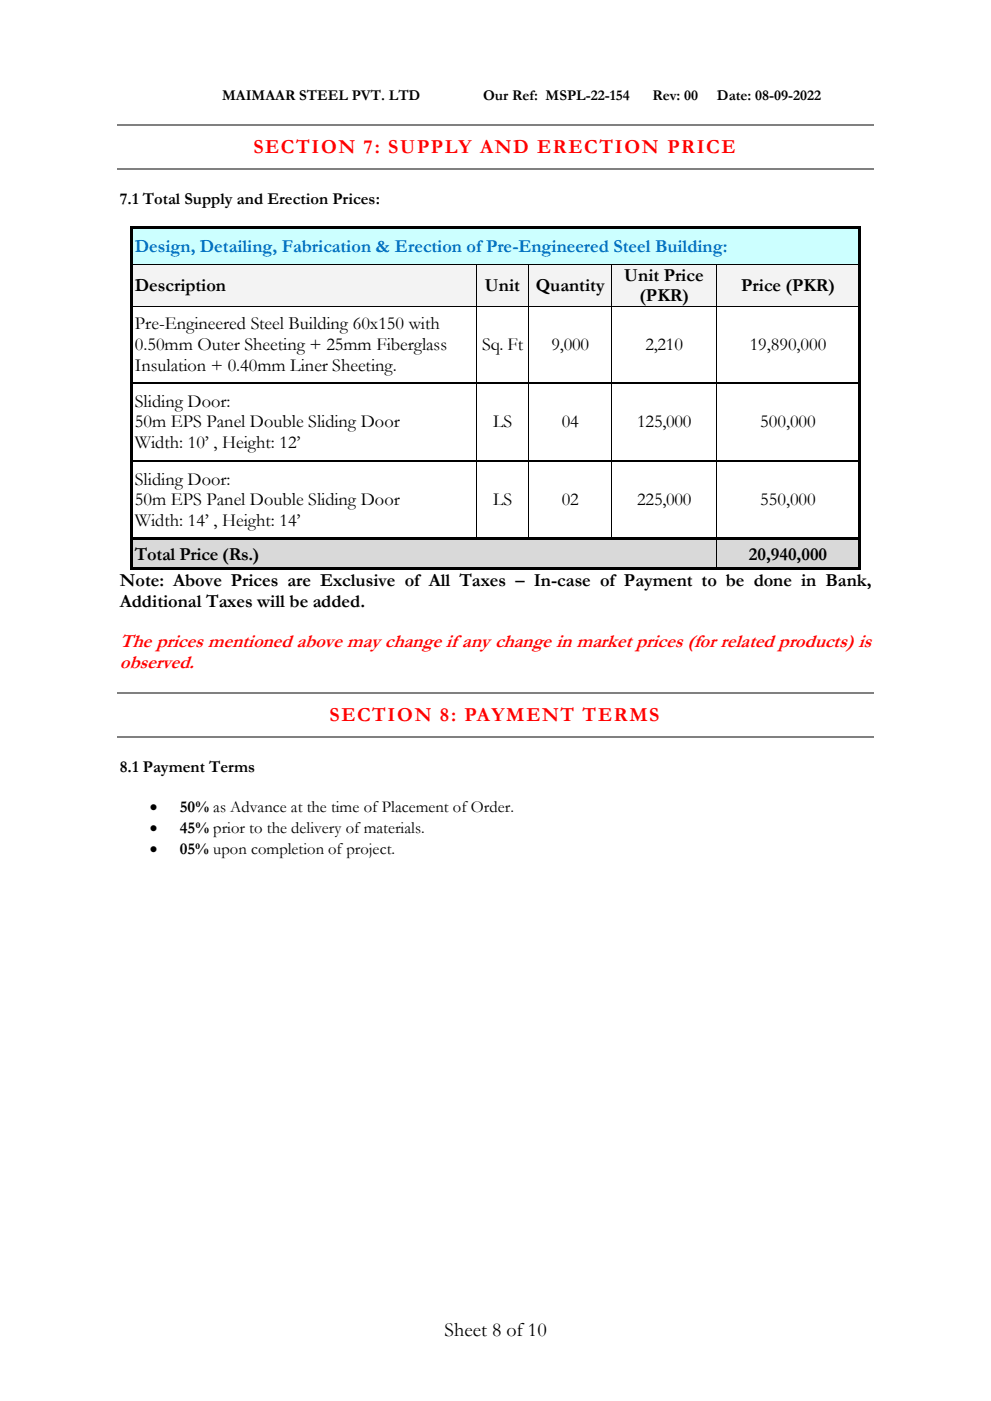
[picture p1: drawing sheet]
<svg xmlns="http://www.w3.org/2000/svg" width="210mm" height="297mm" viewBox="0 0 210 297" stroke-linecap="round" stroke-linejoin="round" font-family="sans-serif">
<defs><g id="words">
<g font-size="4.2" fill="#f00">
<text x="53.7" y="32.4">SECTION 7: SUPPLY AND ERECTION PRICE</text>
<text x="69.9" y="152.8">SECTION 8: PAYMENT TERMS</text>
</g>
<text font-size="4.2" x="94.3" y="283.2">Sheet 8 of10</text>
<g font-size="4.1" fill="#f00">
<text x="25.4" y="137.2">The prices mentioned above may change if any change in market prices (for related products) is</text>
<text x="25.4" y="141.5">observed.</text>
</g>
<text font-size="3.9" fill="#0070c0" x="28.6" y="53.5">Design, Detailing, Fabrication &amp; Erection of Pre-Engineered Steel Building:</text>
<g font-size="3.9">
<text x="132.3" y="59.5">Unit Price</text>
<text x="28.6" y="61.6">Description</text>
<text x="102.8" y="61.6">Unit</text>
<text x="113.6" y="61.6">Quantity</text>
<text x="135.5" y="63.8">(PKR)</text>
<text x="157.1" y="61.6">Price (PKR)</text>
<text x="28.6" y="69.8">Pre-Engineered Steel Building 60x150 with</text>
<text x="28.6" y="74.2">0.50mm Outer Sheeting + 25mm Fiberglass</text>
<text x="102.2" y="74.2">Sq. Ft</text>
<text x="116.9" y="74.2">9,000</text>
<text x="136.8" y="74.2">2,210</text>
<text x="158.9" y="74.2">19,890,000</text>
<text x="28.6" y="78.5">Insulation + 0.40mm Liner Sheeting.</text>
<text x="28.6" y="86.2">Sliding Door:</text>
<text x="28.6" y="90.6">50m EPS Panel Double Sliding Door</text>
<text x="28.6" y="95">Width: 10’ , Height: 12’</text>
<text x="104.5" y="90.6">LS</text>
<text x="119.1" y="90.6">04</text>
<text x="135.1" y="90.6">125,000</text>
<text x="161.2" y="90.6">500,000</text>
<text x="28.6" y="102.7">Sliding Door:</text>
<text x="28.6" y="107.1">50m EPS Panel Double Sliding Door</text>
<text x="104.5" y="107.1">LS</text>
<text x="119.1" y="107.1">02</text>
<text x="135.1" y="107.1">225,000</text>
<text x="161.2" y="107.1">550,000</text>
<text x="28.6" y="111.4">Width: 14’ , Height: 14’</text>
<text x="28.6" y="118.6">Total Price (Rs.)</text>
<text x="158.7" y="118.6">20,940,000</text>
<text x="25.4" y="124.2">Note: Above Prices are Exclusive of All Taxes – In-case of Payment to be done in Bank,</text>
<text x="25.4" y="128.5">Additional Taxes will be added.</text>
</g>
<g font-size="3.5">
<text x="25.4" y="43.1">7.1 Total Supply and Erection Prices:</text>
<text x="25.4" y="163.6">8.1 Payment Terms</text>
<text x="31.8" y="172">•</text>
<text x="38.1" y="172">50% as Advance at the time of Placement of Order.</text>
<text x="31.8" y="176.5">•</text>
<text x="38.1" y="176.5">45% prior to the delivery of materials.</text>
<text x="31.8" y="181">•</text>
<text x="38.1" y="181">05% upon completion of project.</text>
</g>
<g font-size="3.2">
<text x="47.1" y="21.3">MAIMAAR STEEL PVT. LTD</text>
<text x="102.4" y="21.3">Our Ref: MSPL-22-154</text>
<text x="138.3" y="21.3">Rev: 00</text>
<text x="152" y="21.3">Date: 08-09-2022</text>
</g>
</g></defs>
<path d="M24.9 26.5h160.3M24.9 35.7h160.3" fill="none" stroke="#808080" stroke-width=".25"/>
<g fill="#cff">
<path d="M28.2 48.6h153.7v7.4h-153.7z" fill-rule="evenodd"/>
<path d="M28.6 50.1h152.9v4.4h-152.9z" fill-rule="evenodd"/>
</g>
<g fill="#000">
<path d="M27.7 48.1h.5v.5h-.5z" fill-rule="evenodd"/>
<path d="M27.7 48.1h.5v.5h-.5z" fill-rule="evenodd"/>
<path d="M27.7 48.6h.5v7.4h-.5z" fill-rule="evenodd"/>
<path d="M28.2 48.1h153.7v.5h-153.7z" fill-rule="evenodd"/>
<path d="M181.9 48.1h.5v.5h-.5z" fill-rule="evenodd"/>
<path d="M181.9 48.1h.5v.5h-.5z" fill-rule="evenodd"/>
<path d="M181.9 48.6h.5v7.4h-.5z" fill-rule="evenodd"/>
</g>
<path d="M28.2 48.6h153.7" fill="none" stroke="#cff" stroke-width=".21"/>
<g fill="#f3f3f3">
<path d="M28.2 56.1h72.8v8.8h-72.8z" fill-rule="evenodd"/>
<path d="M28.6 58.3h71.7v4.4h-71.7z" fill-rule="evenodd"/>
<path d="M101 56.1h11.1v8.8h-11.1z" fill-rule="evenodd"/>
<path d="M101.6 58.3h9.9v4.4h-9.9z" fill-rule="evenodd"/>
<path d="M112.2 56.1h17.4v8.8h-17.4z" fill-rule="evenodd"/>
<path d="M112.8 58.3h16.1v4.4h-16.1z" fill-rule="evenodd"/>
<path d="M129.6 56.1h22.3v8.8h-22.3z" fill-rule="evenodd"/>
<path d="M130.2 56.1h21.1v4.4h-21.1z" fill-rule="evenodd"/>
<path d="M130.2 60.5h21.1v4.4h-21.1z" fill-rule="evenodd"/>
<path d="M152 56.1h29.9v8.8h-29.9z" fill-rule="evenodd"/>
<path d="M152.6 58.3h28.9v4.4h-28.9z" fill-rule="evenodd"/>
</g>
<g fill="#000">
<path d="M27.7 56l.5 .1z" fill-rule="evenodd"/>
<path d="M100.9 56l.1 .1z" fill-rule="evenodd"/>
<path d="M112.1 56l.1 .1z" fill-rule="evenodd"/>
<path d="M129.5 56l.1 .1z" fill-rule="evenodd"/>
<path d="M151.9 56l.1 .1z" fill-rule="evenodd"/>
<path d="M181.9 56l.5 .1z" fill-rule="evenodd"/>
<path d="M27.7 56.1h.5v8.8h-.5z" fill-rule="evenodd"/>
<path d="M27.7 64.9h.5z" fill-rule="evenodd"/>
<path d="M100.9 64.9h.1z" fill-rule="evenodd"/>
<path d="M112.1 64.9h.1z" fill-rule="evenodd"/>
<path d="M129.5 64.9h.1z" fill-rule="evenodd"/>
<path d="M151.9 64.9h.1z" fill-rule="evenodd"/>
<path d="M181.9 56.1h.5v8.8h-.5z" fill-rule="evenodd"/>
<path d="M181.9 64.9h.5z" fill-rule="evenodd"/>
<path d="M27.7 64.9h.5v16.1h-.5z" fill-rule="evenodd"/>
<path d="M27.7 81h.5v.4h-.5z" fill-rule="evenodd"/>
<path d="M27.7 81.4h.5v16.1h-.5z" fill-rule="evenodd"/>
<path d="M27.7 97.5h.5v.3h-.5z" fill-rule="evenodd"/>
<path d="M100.9 81h.4v.4h-.4z" fill-rule="evenodd"/>
<path d="M100.9 97.5h.4v.3h-.4z" fill-rule="evenodd"/>
<path d="M112.1 81h.3v.4h-.3z" fill-rule="evenodd"/>
<path d="M112.1 97.5h.3v.3h-.3z" fill-rule="evenodd"/>
<path d="M129.5 81h.4v.4h-.4z" fill-rule="evenodd"/>
<path d="M129.5 97.5h.4v.3h-.4z" fill-rule="evenodd"/>
<path d="M151.9 81h.4v.4h-.4z" fill-rule="evenodd"/>
<path d="M151.9 97.5h.4v.3h-.4z" fill-rule="evenodd"/>
<path d="M181.9 64.9h.5v16.1h-.5z" fill-rule="evenodd"/>
<path d="M181.9 81h.5v.4h-.5z" fill-rule="evenodd"/>
<path d="M181.9 81.4h.5v16.1h-.5z" fill-rule="evenodd"/>
<path d="M181.9 97.5h.5v.3h-.5z" fill-rule="evenodd"/>
<path d="M27.7 97.8h.5v16.2h-.5z" fill-rule="evenodd"/>
<path d="M181.9 97.8h.5v16.2h-.5z" fill-rule="evenodd"/>
</g>
<g fill="none" stroke="#000" stroke-width=".21">
<path d="M28.2 56.1h72.7M101 56.1v8.8M101 56.1h11.1M112.1 56.1v8.8M112.2 56.1h17.3M129.6 56.1v8.8M129.6 56.1h22.3M152 56.1v8.8M152 56.1h29.9M28.2 64.9h72.7M101 64.9v16.1M101 64.9h11.1"/>
<path d="M112.1 64.9v16.1M112.2 64.9h17.3M129.6 64.9v16.1M129.6 64.9h22.3M152 64.9v16.1M152 64.9h29.9M101 81.4v16.1M101 97.8v16.2M112.1 81.4v16.1M112.1 97.8v16.2M129.6 81.4v16.1M129.6 97.8v16.2"/>
<path d="M152 81.4v16.1M152 97.8v16.2"/>
</g>
<path d="M28.2 81.2h72.7M28.2 97.7h72.7M101.3 81.2h10.8M101.3 97.7h10.8M112.4 81.2h17.1M112.4 97.7h17.1M129.9 81.2h22M129.9 97.7h22M152.3 81.2h29.6M152.3 97.7h29.6" fill="none" stroke="#000" stroke-width=".34"/>
<g fill="#d9d9d9">
<path d="M28.2 114.5h123.7v5.8h-123.7z" fill-rule="evenodd"/>
<path d="M28.6 115.2h122.7v4.4h-122.7z" fill-rule="evenodd"/>
<path d="M152 114.5h29.9v5.8h-29.9z" fill-rule="evenodd"/>
<path d="M152.6 115.2h28.9v4.4h-28.9z" fill-rule="evenodd"/>
</g>
<g fill="#000">
<path d="M27.7 114h.5v.5h-.5z" fill-rule="evenodd"/>
<path d="M28.2 114h72.7v.5h-72.7z" fill-rule="evenodd"/>
</g>
<path d="M28.2 114.5h72.7" fill="none" stroke="#d9d9d9" stroke-width=".21"/>
<path d="M100.9 114.5h.5z" fill-rule="evenodd" fill="#d9d9d9"/>
<g fill="#000">
<path d="M100.9 114h.5v.5h-.5z" fill-rule="evenodd"/>
<path d="M101.4 114h10.7v.5h-10.7z" fill-rule="evenodd"/>
</g>
<path d="M101.4 114.5h10.7" fill="none" stroke="#d9d9d9" stroke-width=".21"/>
<path d="M112.1 114.5h.5z" fill-rule="evenodd" fill="#d9d9d9"/>
<g fill="#000">
<path d="M112.1 114h.5v.5h-.5z" fill-rule="evenodd"/>
<path d="M112.6 114h16.9v.5h-16.9z" fill-rule="evenodd"/>
</g>
<path d="M112.6 114.5h16.9" fill="none" stroke="#d9d9d9" stroke-width=".21"/>
<path d="M129.5 114.5h.5z" fill-rule="evenodd" fill="#d9d9d9"/>
<g fill="#000">
<path d="M129.5 114h.5v.5h-.5z" fill-rule="evenodd"/>
<path d="M130 114h21.9v.5h-21.9z" fill-rule="evenodd"/>
</g>
<path d="M130 114.5h21.9" fill="none" stroke="#d9d9d9" stroke-width=".21"/>
<path d="M152 114.5h.4z" fill-rule="evenodd" fill="#d9d9d9"/>
<g fill="#000">
<path d="M151.9 114h.5v.5h-.5z" fill-rule="evenodd"/>
<path d="M152.4 114h29.5v.5h-29.5z" fill-rule="evenodd"/>
<path d="M181.9 114h.5v.5h-.5z" fill-rule="evenodd"/>
<path d="M27.7 114.5h.5v5.8h-.5z" fill-rule="evenodd"/>
<path d="M27.7 120.3h.5v.5h-.5z" fill-rule="evenodd"/>
<path d="M27.7 120.3h.5v.5h-.5z" fill-rule="evenodd"/>
<path d="M28.2 120.3h123.7v.5h-123.7z" fill-rule="evenodd"/>
<path d="M151.9 120.3h.5v.5h-.5z" fill-rule="evenodd"/>
<path d="M152.4 120.3h29.5v.5h-29.5z" fill-rule="evenodd"/>
<path d="M181.9 114.5h.5v5.8h-.5z" fill-rule="evenodd"/>
<path d="M181.9 120.3h.5v.5h-.5z" fill-rule="evenodd"/>
<path d="M181.9 120.3h.5v.5h-.5z" fill-rule="evenodd"/>
</g>
<path d="M152.4 114.5h29.5" fill="none" stroke="#d9d9d9" stroke-width=".21"/>
<path d="M152 114.5v5.8" fill="none" stroke="#000" stroke-width=".21"/>
<path d="M24.9 146.9h160.3M24.9 156.2h160.3" fill="none" stroke="#808080" stroke-width=".25"/>
<use href="#words"/>
</svg>
